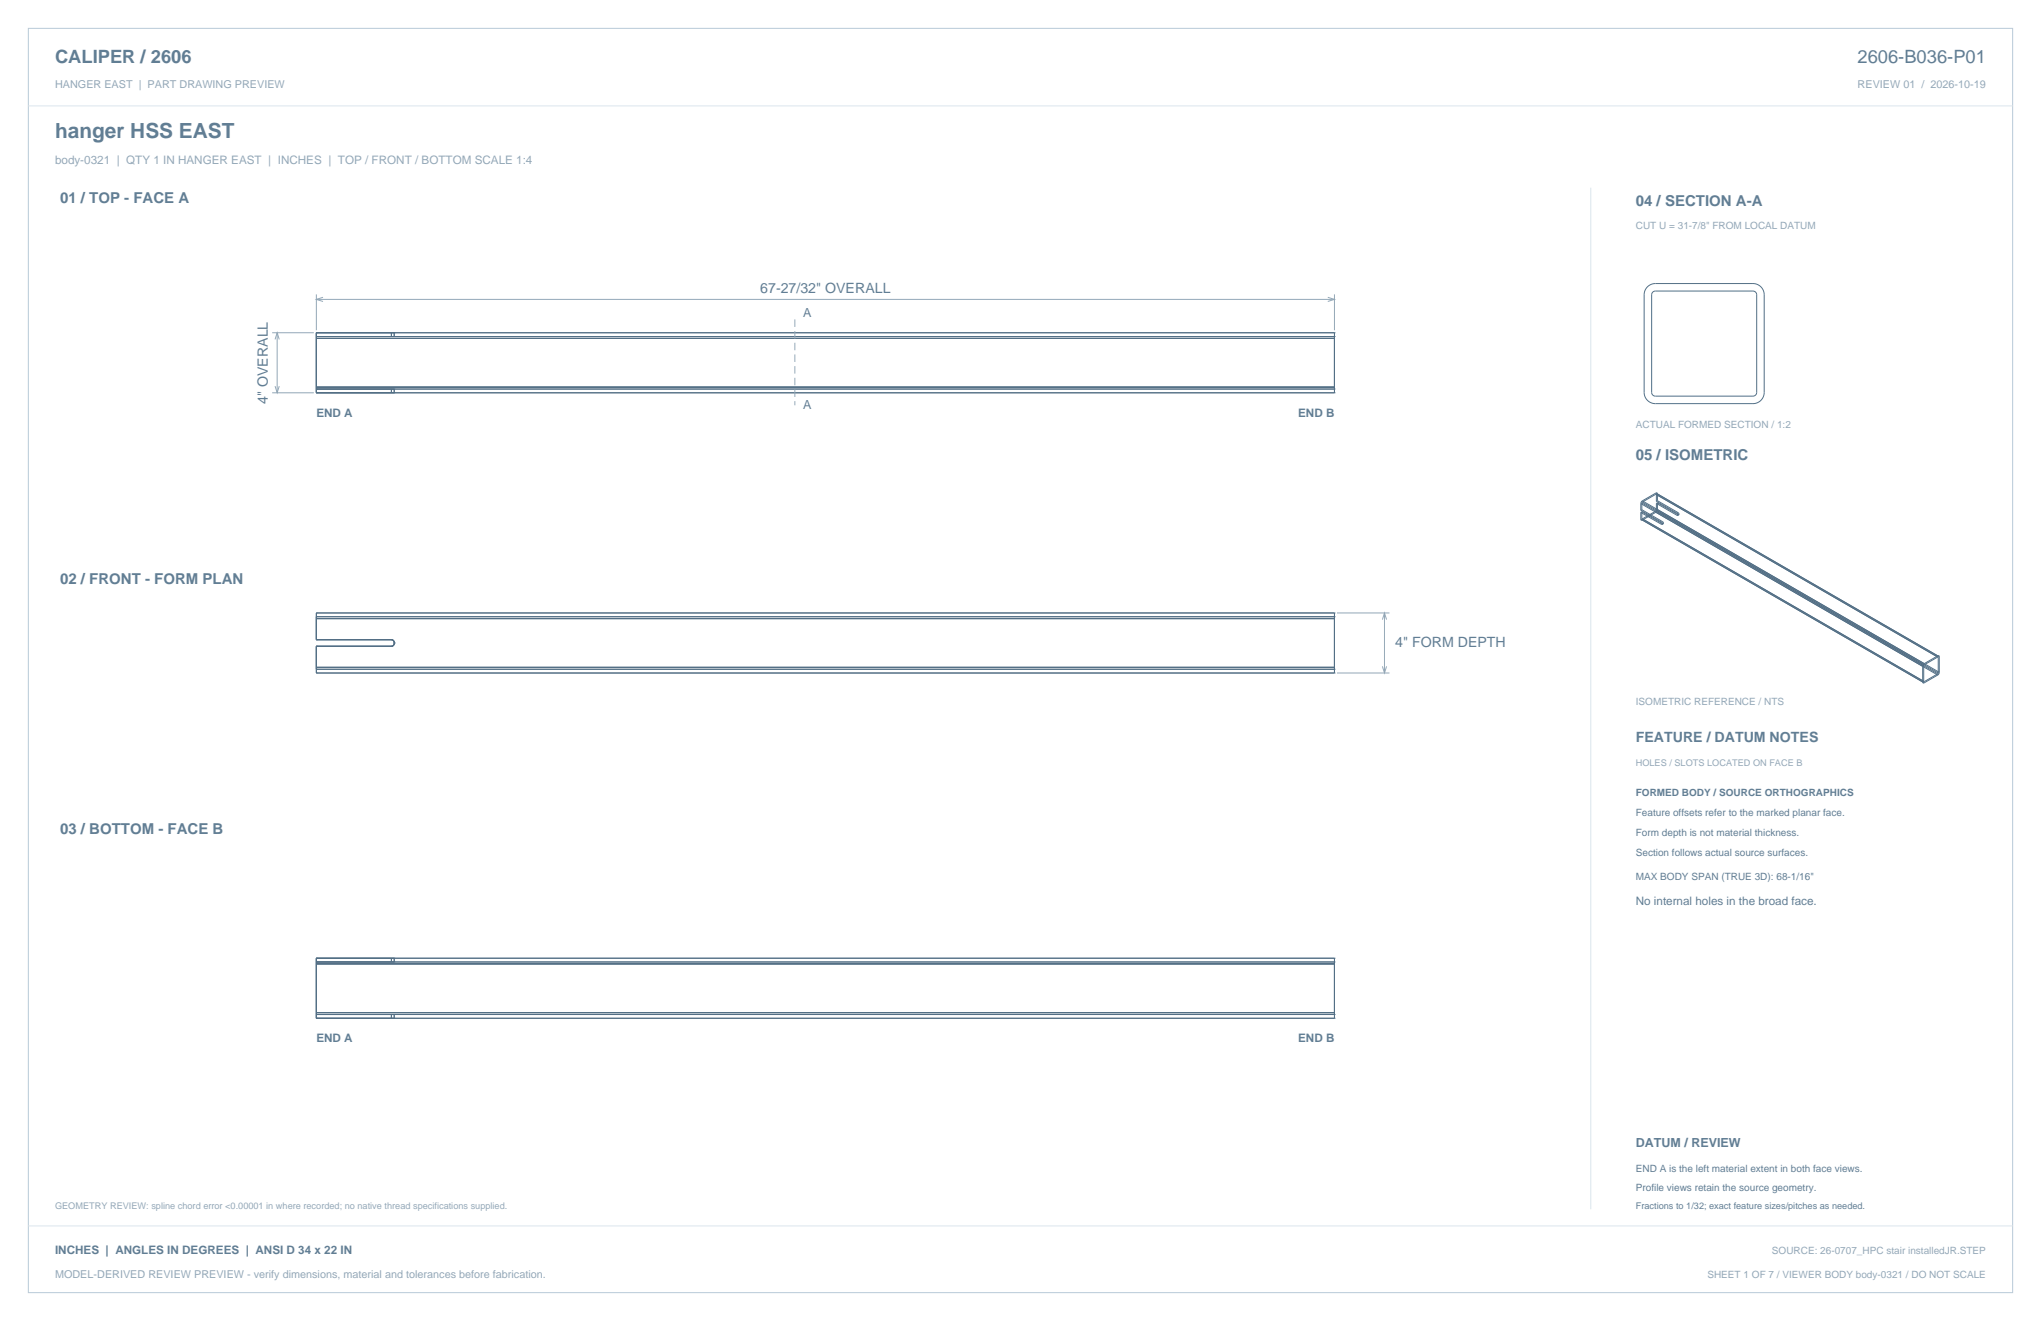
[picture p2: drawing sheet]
<svg xmlns="http://www.w3.org/2000/svg" width="864mm" height="559mm" viewBox="0 0 864 559" stroke-linecap="round" stroke-linejoin="round" font-family="sans-serif">
<defs><g id="words">
<text font-size="8.8" fill="#617e94" x="23.3" y="58.2">hanger HSS EAST</text>
<g font-size="7.8" fill="#617e94">
<text x="23.3" y="26.8">CALIPER / 2606</text>
<text x="786" y="26.8">2606-B036-P01</text>
</g>
<g font-size="6.3" fill="#617e94">
<text x="25.4" y="86.1">01 / TOP - FACE A</text>
<text x="692.1" y="87.1">04 / SECTION A-A</text>
<text x="692.1" y="194.4">05 / ISOMETRIC</text>
<text x="25.4" y="246.9">02 / FRONT - FORM PLAN</text>
<text x="25.4" y="352.8">03 / BOTTOM - FACE B</text>
</g>
<g font-size="6" fill="#617e94">
<text x="321.7" y="123.8">67-27/32&quot; OVERALL</text>
<text x="113.4" y="170.9" transform="rotate(-90 113.4 170.9)">4&quot; OVERALL</text>
<text x="590.4" y="273.8">4&quot; FORM DEPTH</text>
<text x="692.1" y="314">FEATURE / DATUM NOTES</text>
</g>
<g font-size="5.3" fill="#617e94">
<text x="339.9" y="134.1">A</text>
<text x="339.9" y="173.2">A</text>
<text x="692.1" y="485.1">DATUM / REVIEW</text>
</g>
<text font-size="4.9" fill="#93a8b9" x="23.3" y="69.5">body-0321 | QTY 1 IN HANGER EAST | INCHES | TOP / FRONT / BOTTOM SCALE 1:4</text>
<g font-size="4.9" fill="#617e94">
<text x="133.9" y="176.4">END A</text>
<text x="549.3" y="176.4">END B</text>
<text x="692.1" y="382.8">No internal holes in the broad face.</text>
<text x="133.9" y="440.6">END A</text>
<text x="549.3" y="440.6">END B</text>
<text x="23.3" y="530.6">INCHES | ANGLES IN DEGREES | ANSI D 34 x 22 IN</text>
</g>
<g font-size="4.6" fill="#93a8b9">
<text x="23.3" y="37">HANGER EAST | PART DRAWING PREVIEW</text>
<text x="786" y="37">REVIEW 01 / 2026-10-19</text>
<text x="23.3" y="540.5">MODEL-DERIVED REVIEW PREVIEW - verify dimensions, material and tolerances before fabrication.</text>
</g>
<g font-size="4.2" fill="#93a8b9">
<text x="692.1" y="97">CUT U = 31-7/8&quot; FROM LOCAL DATUM</text>
<text x="692.1" y="181">ACTUAL FORMED SECTION / 1:2</text>
<text x="692.1" y="298.1">ISOMETRIC REFERENCE / NTS</text>
<text x="749.7" y="530.6">SOURCE: 26-0707_HPC stair installedJR.STEP</text>
<text x="722.4" y="540.5">SHEET 1 OF 7 / VIEWER BODY body-0321 / DO NOT SCALE</text>
</g>
<g font-size="4.2" fill="#617e94">
<text x="692.1" y="336.9">FORMED BODY / SOURCE ORTHOGRAPHICS</text>
<text x="692.1" y="345.4">Feature offsets refer to the marked planar face.</text>
<text x="692.1" y="353.8">Form depth is not material thickness.</text>
<text x="692.1" y="362.3">Section follows actual source surfaces.</text>
<text x="692.1" y="372.2">MAX BODY SPAN (TRUE 3D): 68-1/16&quot;</text>
<text x="692.1" y="495.7">END A is the left material extent in both face views.</text>
<text x="692.1" y="503.8">Profile views retain the source geometry.</text>
</g>
<g font-size="3.9" fill="#93a8b9">
<text x="692.1" y="323.8">HOLES / SLOTS LOCATED ON FACE B</text>
<text x="23.3" y="511.5">GEOMETRY REVIEW: spline chord error &lt;0.00001 in where recorded; no native thread specifications supplied.</text>
</g>
<text font-size="3.9" fill="#617e94" x="692.1" y="511.5">Fractions to 1/32; exact feature sizes/pitches as needed.</text>
</g></defs>
<path d="M12 12h839.6v534.8h-839.6z" fill="none" stroke="#b8cad8" stroke-width=".42"/>
<path d="M12 44.8h839.6M673.1 79.4v432.1M12 518.6h839.6" fill="none" stroke="#dbe5ed" stroke-width=".42"/>
<g fill="none" stroke="#536f85" stroke-width=".42">
<path d="M697.1 121.3l1.5-1 1.8-.4h41.4l1.8 .5 1.5 .9 1 1.6 .4 1.8v41.4l-.4 1.8-1 1.4-1.6 1.1-1.8 .3h-41.4l-1.8-.4-1.4-1-1.1-1.5-.3-1.8v-41.4l.4-1.8zM699.3 123.6l1.1-.5h41.4l1 .5 .5 1.1v41.3l-.5 1.1-1.1 .5h-41.3l-1.1-.5-.4-1.1v-41.3zM133.9 142.3h430.7v.8M133.9 140.8v2.3M133.9 140.8h430.7v2.3M133.9 142.3v.8M133.9 143.1h430.7M133.9 140.8v1.5M133.9 143.1v20.7M165.6 140.8h1.2v1.5h-1.2zM564.6 143.1v20.7M133.9 163.8v2.4"/>
<path d="M133.9 163.8v.8M133.9 164.6v1.6M133.9 163.8h430.7M165.6 164.6h1.2v1.6h-1.2zM564.6 163.8v.8h-430.7M564.6 163.8v2.4h-430.7M694.3 216.8l8.8 5M694.3 213l125.6 72.5M694.3 219.6l119.9 69.2M694.3 213v2.9M694.3 216.8v2.8M694.3 215.9l8.8 5"/>
<path d="M694.7 212.8v2.8M694.7 216.5v2.9M694.7 216.5l-.4 .3M694.7 219.4l119.5 68.9M694.7 216.5l8.8 5.1M694.7 212.8l125.2 72.2M694.7 215.6l-.4 .3M694.7 215.6l8.8 5.1M694.9 211.9l-.6 1.1M694.9 212.4l-.2 .4M694.9 212.4l125.2 72.3M694.9 211.9l125.7 72.5"/>
<path d="M700.6 209.1l.3 3M700.6 208.6l.7 .2v3M700.6 208.6l120 69.2M700.6 208.6l-5.7 3.3M700.6 209.1l119.5 69M700.6 209.1l-5.7 3.3M700.9 212.9l-.2 3.2-5.8 3.4-.2-.1M700.9 212.1l8.7 5M700.9 212.9l8.7 5.1M701.3 212.7v3l-.4 .8-6 3.5h-.5l-.1-.4M701.3 212.7l-.4 .2M701.3 212.7l8.8 5.1"/>
<path d="M701.3 211.8l-.4 .3M701.3 211.8l8.8 5.1M709.6 217.1l.4 .6M710 217.8l-.4 .2M710 217.7v.1M710.1 216.9l.3 .6M710.1 216.9l-.5 .2M710.1 217.8l-.5 .2M710.4 217.6l-.3 .2M710.4 217.6l-.4 .2M710.4 217.5v.1M710.4 217.5l-.4 .2"/>
<path d="M703.1 220.9l.3 .6M703.4 221.6l-.3 .2M703.4 221.5v.1M703.5 220.7l.3 .6M703.5 221.6l-.4 .2M703.5 220.7l-.4 .2M703.8 221.4l-.3 .2M703.8 221.4l-.4 .2M703.8 221.3l-.4 .2M703.8 221.3v.1M133.9 261.7v8.9h31.7l.9 .4 .3 .8-.2 1.1-.9 .5h-31.8v8.9M133.9 261.7v-2.4h430.7v2.4"/>
<path d="M133.9 261.7v-.8h430.7v.8M133.9 261.7h430.7M564.6 261.7v20.6M820.1 278.1l-.2-.2-5.9 3.5v6.8l.2 .1M820.1 278.1v6.6M820.6 277.8l-.2-.4h-.4l-6.3 3.8-.2 7.3 .2 .4 .5-.1M820.6 277.8v6.6M133.9 282.3v.8h430.7v-.8M133.9 282.3v2.4h430.7v-2.4M133.9 282.3h430.7M819.9 285l-5.7 3.3M819.9 285.5l-5.7 3.3"/>
<path d="M820.1 284.7l-.2 .3M820.6 284.4l-.7 1.1M133.9 405.3v2.4M133.9 406.9h430.7v.8M133.9 406.9v.8M133.9 405.3h430.7v2.4M133.9 405.3v1.6M133.9 407.7v20.7M133.9 407.7h430.7M165.6 405.3h1.2v1.6h-1.2zM564.6 407.7v20.7M133.9 428.4v2.3"/>
<path d="M133.9 428.4v.8M133.9 429.2v1.5M133.9 428.4h430.7M165.6 429.2h1.2v1.5h-1.2zM564.6 428.4v.8h-430.7M564.6 428.4v2.3h-430.7"/>
</g>
<g fill="none" stroke="#93a8b9" stroke-width=".42">
<path d="M133.9 124.5v15.2M133.9 126.6h430.7M136.7 125.8l-2.8 .8 2.8 .9M561.8 125.8l2.8 .8-2.8 .9M564.6 124.5v15.2M115.2 140.8h17.6M116.4 143.6l.9-2.8 .9 2.8M117.3 140.8v25.4M115.2 166.2h17.6M116.4 163.3l.9 2.9 .9-2.9M565.7 259.3h22.2M585.8 259.3v25.4"/>
<path d="M584.9 262.1l.9-2.8 .9 2.8M565.7 284.7h22.2M584.9 281.9l.9 2.8 .9-2.8"/>
</g>
<path d="M336.3 135.1v36.3" fill="none" stroke="#93a8b9" stroke-width=".42" stroke-dasharray="3.2 1.8" stroke-linecap="butt"/>
<use href="#words"/>
</svg>
